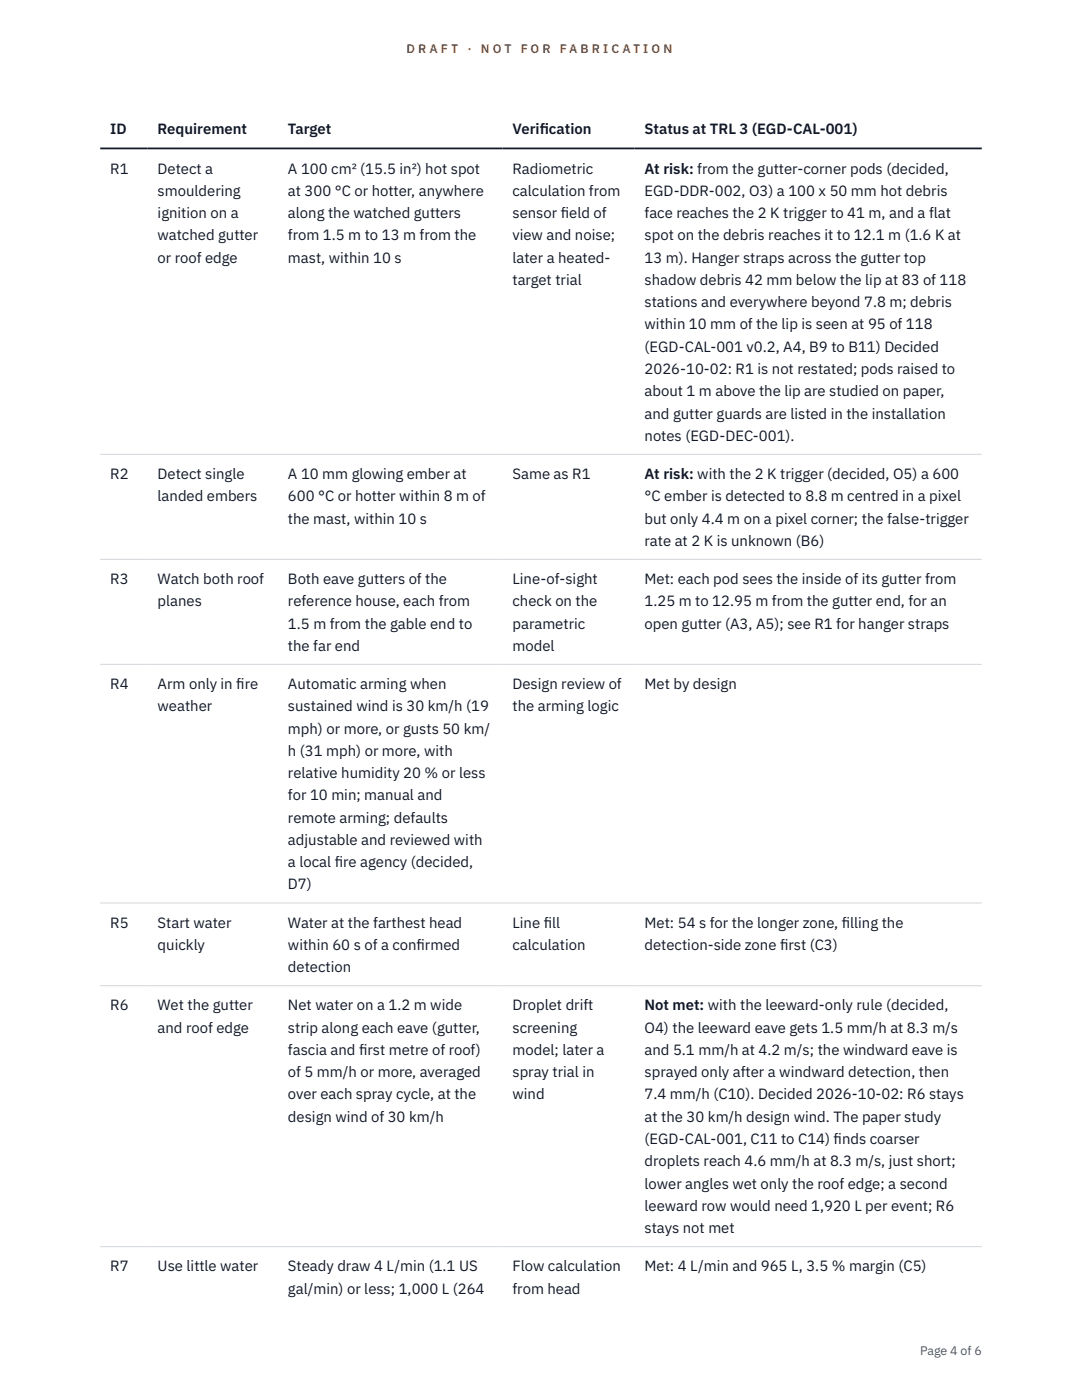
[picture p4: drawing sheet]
<svg xmlns="http://www.w3.org/2000/svg" width="216mm" height="279mm" viewBox="0 0 216 279" stroke-linecap="round" stroke-linejoin="round" font-family="sans-serif">
<defs><g id="words">
<g font-size="3" fill="#111827">
<text x="22" y="26.8">ID</text>
<text x="31.5" y="26.8">Requirement</text>
<text x="57.5" y="26.8">Target</text>
<text x="102.3" y="26.8">Verif</text>
<text x="107.7" y="26.8">ication</text>
<text x="128.6" y="26.8">Status at TRL 3 (EGD-CAL-001)</text>
<text x="22" y="34.6">R1</text>
<text x="31.5" y="34.6">Detect a</text>
<text x="57.5" y="34.6">A 100 cm² (15.5 in²) hot spot</text>
<text x="102.3" y="34.6">Radiometric</text>
<text x="128.6" y="34.6">At risk: from the gutter-corner pods (decided,</text>
<text x="31.5" y="39.1">smouldering</text>
<text x="57.5" y="39.1">at 300 °C or hotter, anywhere</text>
<text x="102.3" y="39.1">calculation from</text>
<text x="128.6" y="39.1">EGD-DDR-002, O3) a 100 x 50 mm hot debris</text>
<text x="31.5" y="43.5">ignition on a</text>
<text x="31.5" y="48">watched gutter</text>
<text x="57.5" y="43.5">along the watched gutters</text>
<text x="57.5" y="48">from 1.5 m to 13 m from the</text>
<text x="102.3" y="43.5">sensor f</text>
<text x="102.3" y="48">view and noise;</text>
<text x="111.9" y="43.5">ield of</text>
<text x="128.6" y="43.5">face reaches the 2 K trigger to 41 m, and a flat</text>
<text x="128.6" y="48">spot on the debris reaches it to 12.1 m (1.6 K at</text>
<text x="31.5" y="52.4">or roof edge</text>
<text x="57.5" y="52.4">mast, within 10 s</text>
<text x="102.3" y="52.4">later a heated-</text>
<text x="128.6" y="52.4">13 m). Hanger straps across the gutter top</text>
<text x="102.3" y="56.9">target trial</text>
<text x="128.6" y="56.9">shadow debris 42 mm below the lip at 83 of 118</text>
<text x="128.6" y="61.3">stations and everywhere beyond 7.8 m; debris</text>
<text x="128.6" y="65.7">within 10 mm of the lip is seen at 95 of 118</text>
<text x="128.6" y="70.2">(EGD-CAL-001 v0.2, A4, B9 to B11) Decided</text>
<text x="128.6" y="74.6">2026-10-02: R1 is not restated; pods raised to</text>
<text x="128.6" y="79.1">about 1 m above the lip are studied on paper,</text>
<text x="128.6" y="83.5">and gutter guards are listed in the installation</text>
<text x="128.6" y="88">notes (EGD-DEC-001).</text>
<text x="22" y="95.6">R2</text>
<text x="31.5" y="95.6">Detect single</text>
<text x="57.5" y="95.6">A 10 mm glowing ember at</text>
<text x="102.3" y="95.6">Same as R1</text>
<text x="128.6" y="95.6">At risk: with the 2 K trigger (decided, O5) a 600</text>
<text x="31.5" y="100">landed embers</text>
<text x="57.5" y="100">600 °C or hotter within 8 m of</text>
<text x="128.6" y="100">°C ember is detected to 8.8 m centred in a pixel</text>
<text x="57.5" y="104.5">the mast, within 10 s</text>
<text x="128.6" y="104.5">but only 4.4 m on a pixel corner; the false-trigger</text>
<text x="128.6" y="108.9">rate at 2 K is unknown (B6)</text>
<text x="22" y="116.5">R3</text>
<text x="31.5" y="116.5">Watch both roof</text>
<text x="57.5" y="116.5">Both eave gutters of the</text>
<text x="102.3" y="116.5">Line-of-sight</text>
<text x="128.6" y="116.5">Met: each pod sees the inside of its gutter from</text>
<text x="31.5" y="121">planes</text>
<text x="57.5" y="121">reference house, each from</text>
<text x="57.5" y="125.4">1.5 m from the gable end to</text>
<text x="102.3" y="121">check on the</text>
<text x="102.3" y="125.4">parametric</text>
<text x="128.6" y="121">1.25 m to 12.95 m from the gutter end, for an</text>
<text x="128.6" y="125.4">open gutter (A3, A5); see R1 for hanger straps</text>
<text x="57.5" y="129.9">the far end</text>
<text x="102.3" y="129.9">model</text>
<text x="22" y="137.5">R4</text>
<text x="31.5" y="137.5">Arm only in f</text>
<text x="47.1" y="137.5">ire</text>
<text x="57.5" y="137.5">Automatic arming when</text>
<text x="102.3" y="137.5">Design review of</text>
<text x="128.6" y="137.5">Met by design</text>
<text x="31.5" y="142">weather</text>
<text x="57.5" y="142">sustained wind is 30 km/h (19</text>
<text x="102.3" y="142">the arming logic</text>
<text x="57.5" y="146.4">mph) or more, or gusts 50 km/</text>
<text x="57.5" y="150.8">h (31 mph) or more, with</text>
<text x="57.5" y="155.3">relative humidity 20 % or less</text>
<text x="57.5" y="159.7">for 10 min; manual and</text>
<text x="57.5" y="164.2">remote arming; defaults</text>
<text x="57.5" y="168.6">adjustable and reviewed with</text>
<text x="57.5" y="173.1">a local f</text>
<text x="66.8" y="173.1">ire agency (decided,</text>
<text x="57.5" y="177.5">D7)</text>
<text x="22" y="185.1">R5</text>
<text x="31.5" y="185.1">Start water</text>
<text x="57.5" y="185.1">Water at the farthest head</text>
<text x="102.3" y="185.1">Line f</text>
<text x="108.5" y="185.1">ill</text>
<text x="128.6" y="185.1">Met: 54 s for the longer zone, f</text>
<text x="168" y="185.1">illing the</text>
<text x="31.5" y="189.6">quickly</text>
<text x="57.5" y="189.6">within 60 s of a conf</text>
<text x="83.1" y="189.6">irmed</text>
<text x="102.3" y="189.6">calculation</text>
<text x="128.6" y="189.6">detection-side zone f</text>
<text x="155.7" y="189.6">irst (C3)</text>
<text x="57.5" y="194">detection</text>
<text x="22" y="201.6">R6</text>
<text x="31.5" y="201.6">Wet the gutter</text>
<text x="57.5" y="201.6">Net water on a 1.2 m wide</text>
<text x="102.3" y="201.6">Droplet drift</text>
<text x="128.6" y="201.6">Not met: with the leeward-only rule (decided,</text>
<text x="31.5" y="206.1">and roof edge</text>
<text x="57.5" y="206.1">strip along each eave (gutter,</text>
<text x="102.3" y="206.1">screening</text>
<text x="128.6" y="206.1">O4) the leeward eave gets 1.5 mm/h at 8.3 m/s</text>
<text x="57.5" y="210.5">fascia and f</text>
<text x="57.5" y="215">of 5 mm/h or more, averaged</text>
<text x="71.6" y="210.5">irst metre of roof)</text>
<text x="102.3" y="210.5">model; later a</text>
<text x="102.3" y="215">spray trial in</text>
<text x="128.6" y="210.5">and 5.1 mm/h at 4.2 m/s; the windward eave is</text>
<text x="128.6" y="215">sprayed only after a windward detection, then</text>
<text x="57.5" y="219.4">over each spray cycle, at the</text>
<text x="102.3" y="219.4">wind</text>
<text x="128.6" y="219.4">7.4 mm/h (C10). Decided 2026-10-02: R6 stays</text>
<text x="57.5" y="223.9">design wind of 30 km/h</text>
<text x="128.6" y="223.9">at the 30 km/h design wind. The paper study</text>
<text x="128.6" y="228.3">(EGD-CAL-001, C11 to C14) f</text>
<text x="128.6" y="232.8">droplets reach 4.6 mm/h at 8.3 m/s, just short;</text>
<text x="166.3" y="228.3">inds coarser</text>
<text x="128.6" y="237.2">lower angles wet only the roof edge; a second</text>
<text x="128.6" y="241.6">leeward row would need 1,920 L per event; R6</text>
<text x="128.6" y="246.1">stays not met</text>
<text x="22" y="253.7">R7</text>
<text x="31.5" y="253.7">Use little water</text>
<text x="57.5" y="253.7">Steady draw 4 L/min (1.1 US</text>
<text x="102.3" y="253.7">Flow calculation</text>
<text x="128.6" y="253.7">Met: 4 L/min and 965 L, 3.5 % margin (C5)</text>
<text x="57.5" y="258.2">gal/min) or less; 1,000 L (264</text>
<text x="102.3" y="258.2">from head</text>
</g>
<g font-size="2.5" fill="#b45309">
<text x="81.1" y="10.5">D R A F T</text>
<text x="93.3" y="10.5">·</text>
<text x="95.9" y="10.5">N O T</text>
<text x="103.9" y="10.5">F O R</text>
<text x="111.7" y="10.5">F A B R I C A T I O N</text>
</g>
<text font-size="2.5" fill="#4b5563" x="183.6" y="270.3">Page 4 of 6</text>
</g></defs>
<path d="M20 90.7h175.9M20 111.6h175.9M20 132.6h175.9M20 180.2h175.9M20 196.7h175.9M20 248.8h175.9" fill="none" stroke="#d1d5db" stroke-width=".2"/>
<path d="M20 29.6h175.9" fill="none" stroke="#111827" stroke-width=".35"/>
<use href="#words"/>
</svg>
